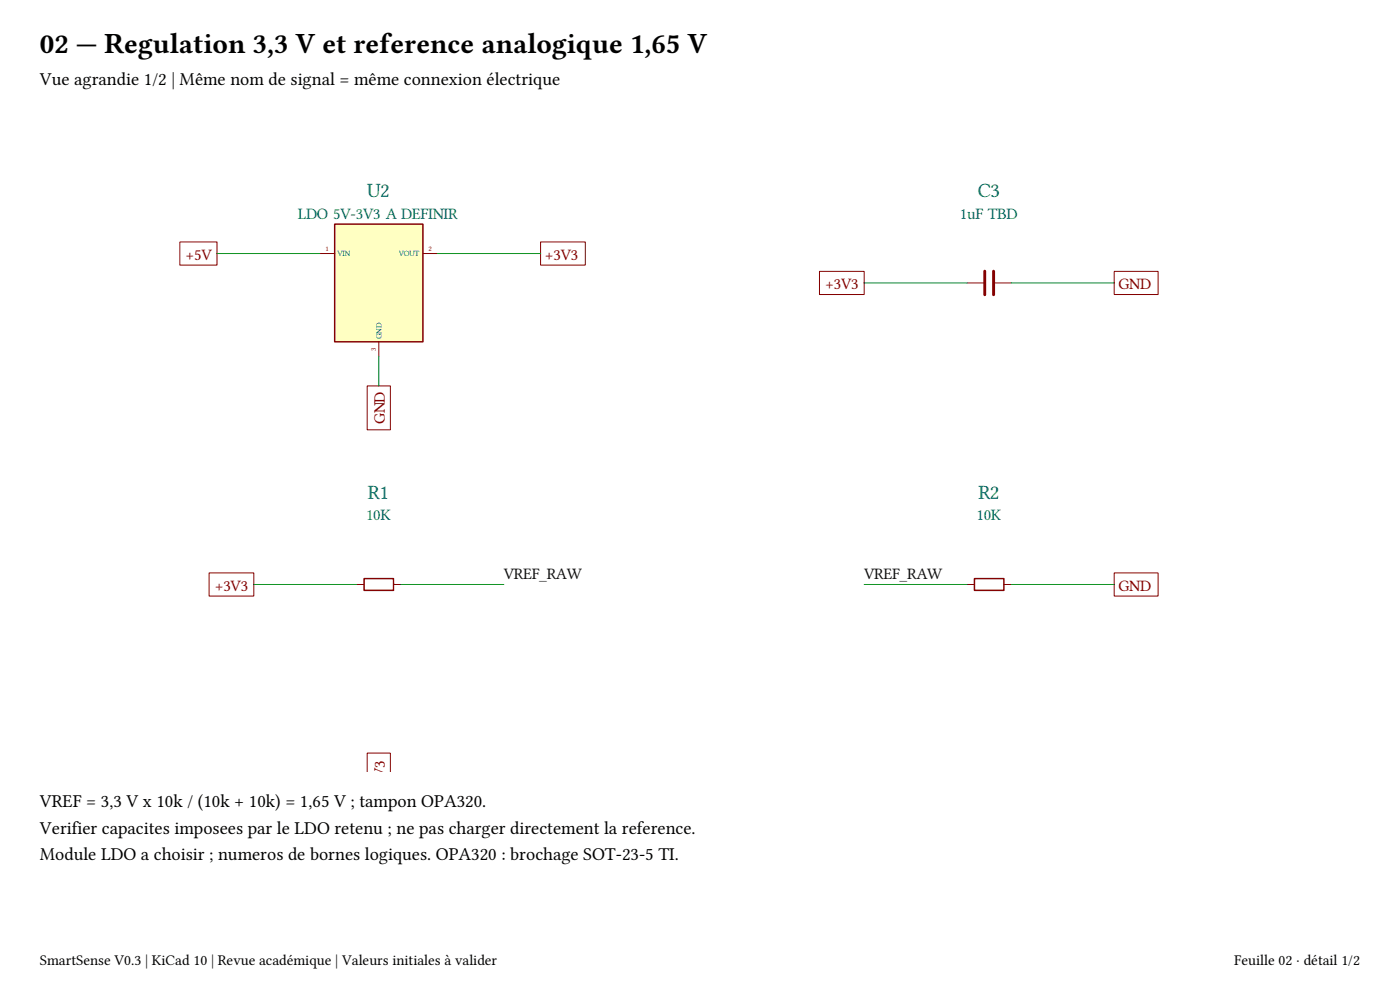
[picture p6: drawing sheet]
<svg xmlns="http://www.w3.org/2000/svg" width="297mm" height="210mm" viewBox="0 0 297 210" stroke-linecap="round" stroke-linejoin="round" font-family="sans-serif">
<defs><g id="words">
<text font-size="6" x="8.5" y="11.3">02 — Regulation 3,3 V et reference analogique 1,65 V</text>
<text font-size="4.3" fill="#0000c2" x="34.3" y="10.5">02 / Regulation 3,3 V et reference analogique 1,65 V</text>
<g font-size="4.3" fill="#006464">
<text x="77.9" y="41.8">U2</text>
<text x="207.4" y="41.8">C3</text>
<text x="78.1" y="105.8">R1</text>
<text x="207.6" y="105.8">R2</text>
</g>
<g font-size="3.9">
<text x="8.5" y="18">Vue agrandie 1/2 | Même nom de signal = même connexion électrique</text>
<text x="8.5" y="171.2">VREF = 3,3 V x 10k / (10k + 10k) = 1,65 V ; tampon OPA320.</text>
<text x="8.5" y="176.8">Verifier capacites imposees par le LDO retenu ; ne pas charger directement la reference.</text>
<text x="8.5" y="182.5">Module LDO a choisir ; numeros de bornes logiques. OPA320 : brochage SOT-23-5 TI.</text>
</g>
<g font-size="3.4" fill="#006464">
<text x="63.2" y="46.4">LDO 5V-3V3 A DEFINIR</text>
<text x="203.6" y="46.4">1uF TBD</text>
<text x="77.7" y="110.4">10K</text>
<text x="207.2" y="110.4">10K</text>
<text x="74.7" y="171.7">OPA320</text>
</g>
<g font-size="3.4" fill="#840000">
<text x="39.4" y="55.1">+5V</text>
<text x="115.6" y="55.1">+3V3</text>
<text x="175.1" y="61.3">+3V3</text>
<text x="237.3" y="61.3">GND</text>
<text x="81.7" y="89.9" transform="rotate(-90 81.7 89.9)">GND</text>
<text x="45.6" y="125.3">+3V3</text>
<text x="237.3" y="125.3">GND</text>
<text x="81.7" y="168.3" transform="rotate(-90 81.7 168.3)">+3V3</text>
</g>
<g font-size="3.4" fill="#0f0f0f">
<text x="106.9" y="122.9">VREF_RAW</text>
<text x="183.3" y="122.9">VREF_RAW</text>
<text x="46" y="183.7">VREF_RAW</text>
</g>
<g font-size="3.2">
<text x="8.5" y="204.7">SmartSense V0.3 | KiCad 10 | Revue académique | Valeurs initiales à valider</text>
<text x="261.9" y="204.7">Feuille 02 · détail 1/2</text>
</g>
<g font-size="1.7" fill="#006464">
<text x="71.6" y="54.3">VIN</text>
<text x="84.6" y="54.3">VOUT</text>
<text x="80.9" y="71.9" transform="rotate(-90 80.9 71.9)">GND</text>
<text x="80.9" y="181.2" transform="rotate(-90 80.9 181.2)">V+</text>
</g>
<g font-size="1.5" fill="#a90000">
<text x="69.1" y="53.2">1</text>
<text x="90.9" y="53.2">2</text>
<text x="79.7" y="74.4" transform="rotate(-90 79.7 74.4)">3</text>
<text x="79.7" y="177.4" transform="rotate(-90 79.7 177.4)">5</text>
</g>
</g></defs>
<path d="M208.9 57.5v5M210.8 57.5v5" fill="none" stroke="#840000" stroke-width=".62"/>
<path d="M205.2 60h3.4M211.1 60h3.4M75.7 124h1.5M83.5 124h1.5" fill="none" stroke="#840000" stroke-width=".21"/>
<path d="M77.2 122.7h6.3v2.5h-6.3z" fill="none" stroke="#840000" stroke-width=".31"/>
<path d="M71 47.5h18.7v25h-18.7z" fill="#ffffc2"/>
<path d="M71 47.5h18.7v25h-18.7zM206.7 122.7h6.3v2.5h-6.3z" fill="none" stroke="#840000" stroke-width=".31"/>
<g fill="none" stroke="#840000" stroke-width=".21">
<path d="M38.2 51.3h7.8v4.9h-7.8zM67.9 53.8h3.1M89.7 53.8h3.1M114.7 51.3h9.5v4.9h-9.5zM173.8 57.6h9.5v4.9h-9.5zM236.4 57.6h9.3v4.9h-9.3zM80.4 72.5v3.1M77.9 81.9h4.9v9.3h-4.9zM44.4 121.5h9.4v4.9h-9.4zM205.2 124h1.5M213 124h1.5M236.4 121.5h9.3v4.9h-9.3z"/>
<path d="M77.9 163.7v-4h4.9v4"/>
</g>
<path d="M46 53.8h21.9M92.8 53.8h21.9M80.4 75.6v6.3M183.3 60h21.9M214.5 60h21.9M53.8 124h21.9M85 124h21.9M183.3 124h21.9M214.5 124h21.9" fill="none" stroke="#009600" stroke-width=".21"/>
<use href="#words"/>
</svg>
